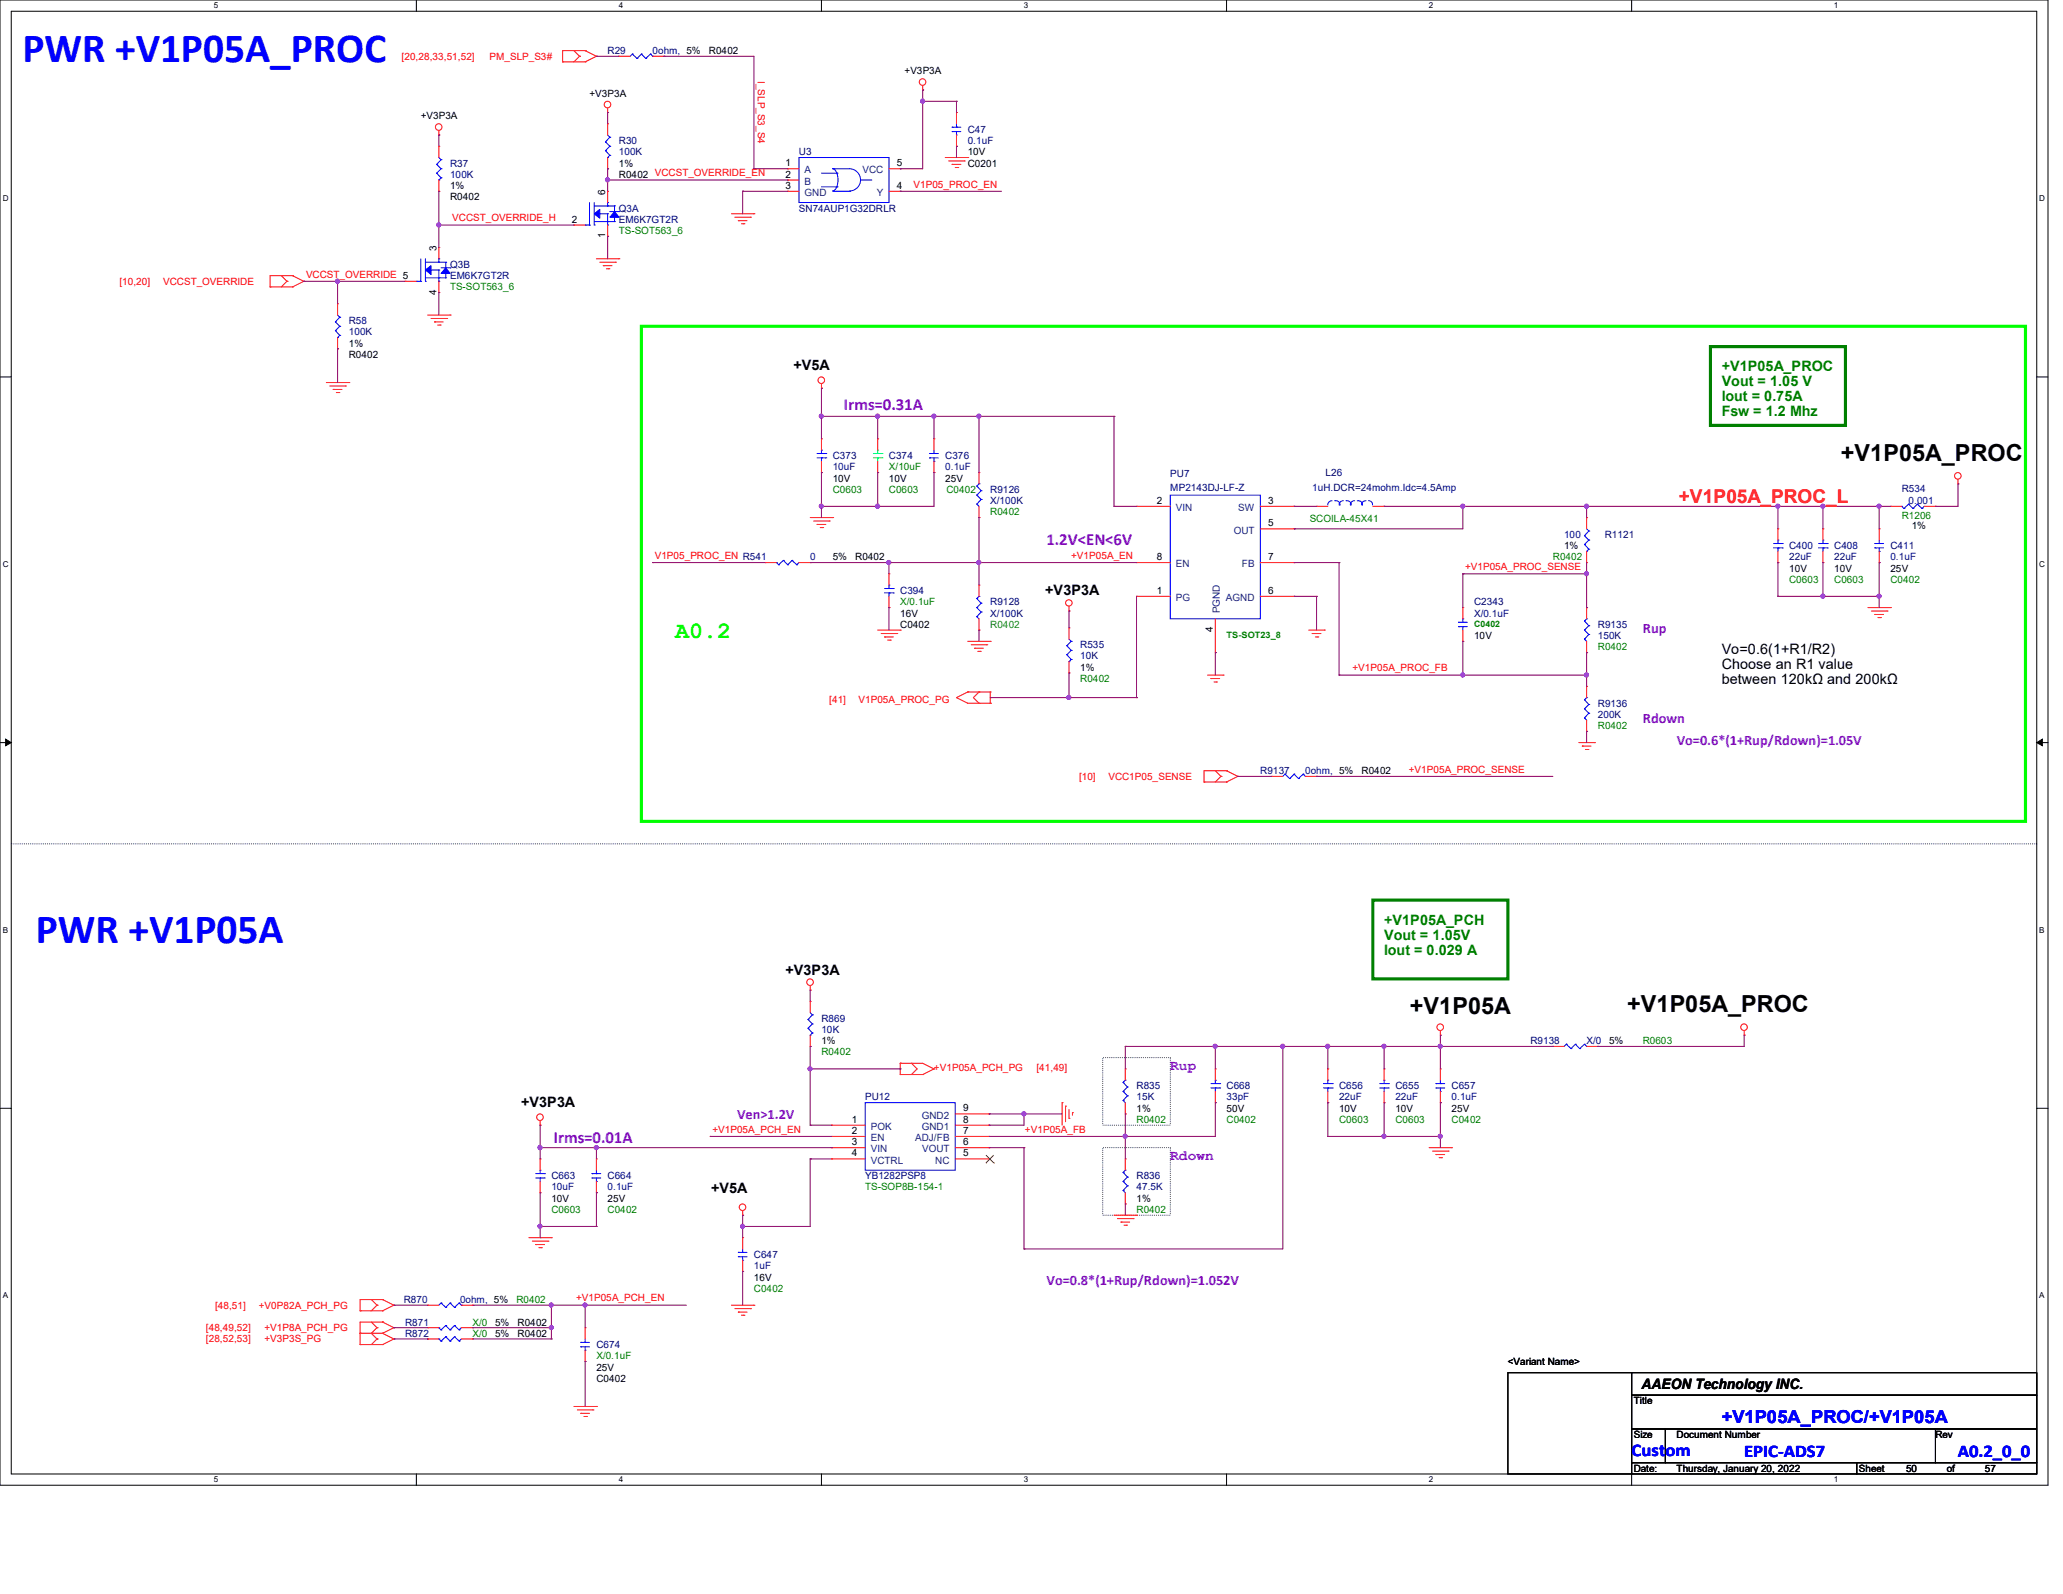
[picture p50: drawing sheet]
<svg xmlns="http://www.w3.org/2000/svg" width="279mm" height="216mm" viewBox="0 0 279 216" stroke-linecap="round" stroke-linejoin="round" font-family="sans-serif">
<defs><g id="words">
<g font-size="5.6" fill="#00f">
<text x="3" y="8.4">PWR +V1P05A_PROC</text>
<text x="4.9" y="127.8">PWR +V1P05A</text>
</g>
<g font-size="3.2">
<text x="249.3" y="62.4">+V1P05A_PROC</text>
<text x="191" y="137.4">+V1P05A</text>
<text x="220.4" y="137.1">+V1P05A_PROC</text>
</g>
<text font-size="3.2" fill="#0f0" x="91.4" y="86.4">A0.2</text>
<text font-size="2.6" fill="#f00" x="227.4" y="68.1">+V1P05A_PROC_L</text>
<g font-size="2.4" fill="#00f">
<text x="221" y="197.2">Custom</text>
<text x="233.2" y="192.7">+V1P05A_PROC/+V1P05A</text>
<text x="236.2" y="197.4">EPIC-ADS7</text>
<text x="265.2" y="197.4">A0.2_0_0</text>
</g>
<g font-size="2.3" fill="#8000ff">
<text x="114.3" y="55.5">Irms=0.31A</text>
<text x="141.7" y="73.8">1.2V&lt;EN&lt;6V</text>
<text x="75" y="154.9">Irms=0.01A</text>
</g>
<g font-size="1.9">
<text x="107.4" y="50.1">+V5A</text>
<text x="141.6" y="80.6">+V3P3A</text>
<text x="233.2" y="88.6">Vo=0.6(1+R1/R2)</text>
<text x="233.2" y="90.7">Choose an R1 value</text>
<text x="233.2" y="92.7">between 120kΩ and 200kΩ</text>
<text x="106.4" y="132.1">+V3P3A</text>
<text x="70.6" y="149.9">+V3P3A</text>
<text x="96.3" y="161.5">+V5A</text>
<text x="222.3" y="188.2">AAEON Technology INC.</text>
</g>
<g font-size="1.9" fill="#008000">
<text x="233.2" y="50.3">+V1P05A_PROC</text>
<text x="233.2" y="52.3">Vout = 1.05 V</text>
<text x="233.2" y="54.4">Iout = 0.75A</text>
<text x="233.2" y="56.4">Fsw = 1.2 Mhz</text>
<text x="187.5" y="125.3">+V1P05A_PCH</text>
<text x="187.5" y="127.3">Vout = 1.05V</text>
<text x="187.5" y="129.3">Iout = 0.029 A</text>
</g>
<g font-size="1.9" fill="#8000ff">
<text x="222.5" y="85.7">Rup</text>
<text x="222.5" y="97.9">Rdown</text>
<text x="227.1" y="100.9">Vo=0.6*(1+Rup/Rdown)=1.05V</text>
<text x="158.5" y="144.9">Rup</text>
<text x="99.8" y="151.5">Ven&gt;1.2V</text>
<text x="158.5" y="157.1">Rdown</text>
<text x="141.7" y="174.1">Vo=0.8*(1+Rup/Rdown)=1.052V</text>
</g>
<g font-size="1.4" fill="#f00">
<text x="54.4" y="8.1">[20,28,33,51,52]</text>
<text x="66.3" y="8.1">PM_SLP_S3#</text>
<text x="61.3" y="30">VCCST_OVERRIDE_H</text>
<text x="123.7" y="25.4">V1P05_PROC_EN</text>
<text x="16.2" y="38.6">[10,20]</text>
<text x="22.1" y="38.6">VCCST_OVERRIDE</text>
<text x="41.4" y="37.6">VCCST_OVERRIDE 5</text>
<text x="88.7" y="75.7">V1P05_PROC_EN R541</text>
<text x="145.1" y="75.7">+V1P05A_EN</text>
<text x="198.4" y="77.2">+V1P05A_PROC_SENSE</text>
<text x="112.3" y="95.2">[41]</text>
<text x="116.3" y="95.2">V1P05A_PROC_PG</text>
<text x="183.2" y="90.9">+V1P05A_PROC_FB</text>
<text x="146.1" y="105.6">[10]</text>
<text x="150.1" y="105.6">VCC1P05_SENSE</text>
<text x="190.8" y="104.6">+V1P05A_PROC_SENSE</text>
<text x="126.5" y="145.1">+V1P05A_PCH_PG</text>
<text x="140.4" y="145.1">[41,49]</text>
<text x="96.5" y="153.4">+V1P05A_PCH_EN</text>
<text x="138.8" y="153.4">+V1P05A_FB</text>
<text x="29.1" y="177.3">[48,51]</text>
<text x="35.1" y="177.3">+V0P82A_PCH_PG</text>
<text x="78" y="176.3">+V1P05A_PCH_EN</text>
<text x="27.9" y="180.3">[48,49,52]</text>
<text x="27.9" y="181.8">[28,52,53]</text>
<text x="35.8" y="180.3">+V1P8A_PCH_PG</text>
<text x="35.8" y="181.8">+V3P3S_PG</text>
</g>
<g font-size="1.4" fill="#000080">
<text x="82.3" y="7.3">R29</text>
<text x="88.4" y="7.3">0ohm, 5%</text>
<text x="131.1" y="18">C47</text>
<text x="61" y="22.6">R37</text>
<text x="83.8" y="19.5">R30</text>
<text x="83.8" y="21">100K</text>
<text x="108.2" y="21">U3</text>
<text x="131.1" y="19.5">0.1uF</text>
<text x="61" y="24.1">100K</text>
<text x="83.8" y="28.7">Q3A</text>
<text x="108.2" y="28.7">SN74AUP1G32DRLR</text>
<text x="83.8" y="30.2">EM6K7GT2R</text>
<text x="61" y="36.3">Q3B</text>
<text x="61" y="37.8">EM6K7GT2R</text>
<text x="47.2" y="43.9">R58</text>
<text x="47.2" y="45.4">100K</text>
<text x="112.8" y="62.2">C373</text>
<text x="112.8" y="63.7">10uF</text>
<text x="120.4" y="62.2">C374</text>
<text x="128" y="62.2">C376</text>
<text x="128" y="63.7">0.1uF</text>
<text x="158.5" y="64.6">PU7</text>
<text x="179.5" y="64.5">L26</text>
<text x="134.1" y="66.8">R9126</text>
<text x="134.1" y="68.3">X/100K</text>
<text x="158.5" y="66.5">MP2143DJ-LF-Z</text>
<text x="177.7" y="66.5">1uH.DCR=24mohm.Idc=4.5Amp</text>
<text x="257.6" y="66.6">R534</text>
<text x="258.5" y="68.3">0.001</text>
<text x="109.7" y="75.9">0</text>
<text x="211.8" y="72.9">100</text>
<text x="217.3" y="72.9">R1121</text>
<text x="242.3" y="74.4">C400</text>
<text x="242.3" y="75.9">22uF</text>
<text x="248.4" y="74.4">C408</text>
<text x="248.4" y="75.9">22uF</text>
<text x="256" y="74.4">C411</text>
<text x="256" y="75.9">0.1uF</text>
<text x="121.9" y="80.5">C394</text>
<text x="134.1" y="82">R9128</text>
<text x="134.1" y="83.5">X/100K</text>
<text x="199.6" y="82">C2343</text>
<text x="199.6" y="83.5">X/0.1uF</text>
<text x="146.3" y="87.8">R535</text>
<text x="146.3" y="89.3">10K</text>
<text x="216.4" y="85">R9135</text>
<text x="216.4" y="86.6">150K</text>
<text x="216.4" y="95.7">R9136</text>
<text x="216.4" y="97.2">200K</text>
<text x="170.7" y="104.9">R9137</text>
<text x="176.8" y="104.9">0ohm, 5%</text>
<text x="111.3" y="138.4">R869</text>
<text x="111.3" y="139.9">10K</text>
<text x="207.3" y="141.4">R9138</text>
<text x="214.9" y="141.4">X/0</text>
<text x="117.2" y="149.1">PU12</text>
<text x="153.9" y="147.5">R835</text>
<text x="153.9" y="149.1">15K</text>
<text x="166.1" y="147.5">C668</text>
<text x="166.1" y="149.1">33pF</text>
<text x="181.4" y="147.5">C656</text>
<text x="181.4" y="149.1">22uF</text>
<text x="189" y="147.5">C655</text>
<text x="189" y="149.1">22uF</text>
<text x="196.6" y="147.5">C657</text>
<text x="196.6" y="149.1">0.1uF</text>
<text x="74.7" y="159.7">C663</text>
<text x="74.7" y="161.2">10uF</text>
<text x="82.3" y="159.7">C664</text>
<text x="82.3" y="161.2">0.1uF</text>
<text x="117.2" y="159.7">YB1282PSP8</text>
<text x="153.9" y="159.7">R836</text>
<text x="153.9" y="161.2">47.5K</text>
<text x="102.1" y="170.4">C647</text>
<text x="102.1" y="171.9">1uF</text>
<text x="54.7" y="176.5">R870</text>
<text x="54.9" y="179.5">R871</text>
<text x="62.3" y="176.5">0ohm, 5%</text>
<text x="54.9" y="181.1">R872</text>
<text x="80.8" y="182.6">C674</text>
</g>
<g font-size="1.4">
<text x="96" y="7.3">R0402</text>
<text x="122.5" y="10.1">+V3P3A</text>
<text x="57" y="16.2">+V3P3A</text>
<text x="79.8" y="13.1">+V3P3A</text>
<text x="83.8" y="22.6">1%</text>
<text x="106.4" y="22.5">1</text>
<text x="121.5" y="22.5">5</text>
<text x="131.1" y="22.6">C0201</text>
<text x="131.1" y="21">10V</text>
<text x="61" y="25.6">1%</text>
<text x="61" y="27.1">R0402</text>
<text x="83.8" y="24.1">R0402 VCCST_OVERRIDE_EN</text>
<text x="106.4" y="24">2</text>
<text x="106.4" y="25.6">3</text>
<text x="121.5" y="25.6">4</text>
<text x="77.4" y="30.1">2</text>
<text x="47.2" y="46.9">1%</text>
<text x="47.2" y="48.5">R0402</text>
<text x="112.8" y="65.2">10V</text>
<text x="120.4" y="65.2">10V</text>
<text x="128" y="65.2">25V</text>
<text x="156.7" y="68.2">2</text>
<text x="171.7" y="71.3">5</text>
<text x="171.7" y="68.2">3</text>
<text x="258.9" y="71.6">1%</text>
<text x="112.8" y="75.9">5%</text>
<text x="115.8" y="75.9">R0402</text>
<text x="156.7" y="75.9">8</text>
<text x="171.7" y="75.9">7</text>
<text x="211.8" y="74.4">1%</text>
<text x="242.3" y="77.4">10V</text>
<text x="248.4" y="77.4">10V</text>
<text x="256" y="77.4">25V</text>
<text x="121.9" y="83.5">16V</text>
<text x="156.7" y="80.4">1</text>
<text x="171.7" y="80.4">6</text>
<text x="121.9" y="85">C0402</text>
<text x="199.6" y="86.6">10V</text>
<text x="146.3" y="90.8">1%</text>
<text x="184.4" y="104.9">R0402</text>
<text x="111.3" y="141.4">1%</text>
<text x="217.9" y="141.4">5%</text>
<text x="115.4" y="152.1">1</text>
<text x="115.4" y="153.6">2</text>
<text x="115.4" y="155.1">3</text>
<text x="130.4" y="150.5">9</text>
<text x="130.4" y="152.1">8</text>
<text x="130.4" y="153.6">7</text>
<text x="130.4" y="155.1">6</text>
<text x="153.9" y="150.6">1%</text>
<text x="166.1" y="150.6">50V</text>
<text x="181.4" y="150.6">10V</text>
<text x="189" y="150.6">10V</text>
<text x="196.6" y="150.6">25V</text>
<text x="115.4" y="156.6">4</text>
<text x="130.4" y="156.6">5</text>
<text x="74.7" y="162.8">10V</text>
<text x="82.3" y="162.8">25V</text>
<text x="153.9" y="162.8">1%</text>
<text x="102.1" y="173.4">16V</text>
<text x="67.1" y="179.5">5%</text>
<text x="70.1" y="179.5">R0402</text>
<text x="67.1" y="181.1">5%</text>
<text x="70.1" y="181.1">R0402</text>
<text x="80.8" y="185.6">25V</text>
<text x="204.2" y="184.9">&lt;Variant Name&gt;</text>
<text x="80.8" y="187.2">C0402</text>
<text x="221.3" y="190.2">Title</text>
<text x="221.3" y="194.8">Size</text>
<text x="227.1" y="194.8">Document Number</text>
<text x="262.1" y="194.8">Rev</text>
<text x="221.3" y="199.3">Date:</text>
<text x="227.1" y="199.3">Thursday, January 20, 2022</text>
<text x="251.8" y="199.3">Sheet</text>
<text x="258.1" y="199.3">50</text>
<text x="263.7" y="199.3">of</text>
<text x="268.8" y="199.3">57</text>
</g>
<g font-size="1.4" fill="#004080">
<text x="109" y="23.5">A</text>
<text x="116.8" y="23.5">VCC</text>
<text x="109" y="25">B</text>
<text x="109" y="26.5">GND</text>
<text x="118.7" y="26.5">Y</text>
<text x="159.3" y="69.2">VIN</text>
<text x="167.7" y="69.2">SW</text>
<text x="159.3" y="76.8">EN</text>
<text x="167.1" y="72.3">OUT</text>
<text x="168.2" y="76.8">FB</text>
<text x="159.3" y="81.4">PG</text>
<text x="166" y="81.4">AGND</text>
<text x="117.9" y="153">POK</text>
<text x="117.9" y="154.6">EN</text>
<text x="124" y="154.6">ADJ/FB</text>
<text x="124.8" y="151.5">GND2</text>
<text x="124.8" y="153">GND1</text>
<text x="117.9" y="156.1">VIN</text>
<text x="117.9" y="157.6">VCTRL</text>
<text x="124.9" y="156.1">VOUT</text>
<text x="126.7" y="157.6">NC</text>
</g>
<g font-size="1.4" fill="#008000">
<text x="83.8" y="31.7">TS-SOT563_6</text>
<text x="61" y="39.3">TS-SOT563_6</text>
<text x="120.4" y="63.7">X/10uF</text>
<text x="112.8" y="66.8">C0603</text>
<text x="120.4" y="66.8">C0603</text>
<text x="128.2" y="66.8">C0402</text>
<text x="134.1" y="69.8">R0402</text>
<text x="177.4" y="70.7">SCOILA-45X41</text>
<text x="257.6" y="70.3">R1206</text>
<text x="210.3" y="75.9">R0402</text>
<text x="121.9" y="82">X/0.1uF</text>
<text x="242.3" y="79">C0603</text>
<text x="248.4" y="79">C0603</text>
<text x="256" y="79">C0402</text>
<text x="216.4" y="88.1">R0402</text>
<text x="146.3" y="92.4">R0402</text>
<text x="216.4" y="98.8">R0402</text>
<text x="111.3" y="143">R0402</text>
<text x="222.5" y="141.4">R0603</text>
<text x="153.9" y="152.1">R0402</text>
<text x="166.1" y="152.1">C0402</text>
<text x="181.4" y="152.1">C0603</text>
<text x="189" y="152.1">C0603</text>
<text x="196.6" y="152.1">C0402</text>
<text x="117.2" y="161.2">TS-SOP8B-154-1</text>
<text x="74.7" y="164.3">C0603</text>
<text x="82.3" y="164.3">C0402</text>
<text x="153.9" y="164.3">R0402</text>
<text x="64" y="179.5">X/0</text>
<text x="69.9" y="176.5">R0402</text>
<text x="102.1" y="175">C0402</text>
<text x="64" y="181.1">X/0</text>
<text x="80.8" y="184.1">X/0.1uF</text>
</g>
<text font-size="1.4" fill="#008040" x="134.1" y="85">R0402</text>
<text font-size="1.3" fill="#f00" x="102.6" y="11" transform="rotate(90 102.6 11)">I_SLP_S3_S4</text>
<g font-size="1.3">
<text x="82" y="26.4" transform="rotate(-90 82 26.4)">6</text>
<text x="59.1" y="34" transform="rotate(-90 59.1 34)">3</text>
<text x="82" y="32.3" transform="rotate(-90 82 32.3)">1</text>
<text x="59.1" y="39.9" transform="rotate(-90 59.1 39.9)">4</text>
<text x="164.3" y="85.6" transform="rotate(-90 164.3 85.6)">4</text>
</g>
<text font-size="1.3" fill="#004080" x="165.2" y="83.1" transform="rotate(-90 165.2 83.1)">PGND</text>
<g font-size="1.2" fill="#008000">
<text x="166.1" y="86.4">TS-SOT23_8</text>
<text x="199.7" y="84.9">C0402</text>
</g>
<g font-size="1.1">
<text x="29" y="1.1">5</text>
<text x="83.8" y="1.1">4</text>
<text x="138.7" y="1.1">3</text>
<text x="193.5" y="1.1">2</text>
<text x="248.4" y="1.1">1</text>
<text x=".4" y="27.3">D</text>
<text x="276.2" y="27.3">D</text>
<text x=".4" y="76.8">C</text>
<text x="276.2" y="76.8">C</text>
<text x=".4" y="126.3">B</text>
<text x="276.2" y="126.3">B</text>
<text x=".4" y="175.9">A</text>
<text x="276.2" y="175.9">A</text>
<text x="29" y="200.8">5</text>
<text x="83.8" y="200.8">4</text>
<text x="138.7" y="200.8">3</text>
<text x="193.5" y="200.8">2</text>
<text x="248.4" y="200.8">1</text>
</g>
</g></defs>
<path d="M0 0h277.4v201.2h-277.4zM1.5 1.5h274.3v198.1h-274.3z" fill="none" stroke="#000" stroke-width=".14"/>
<g fill="#fff">
<path d="M29 .2h.5v1.2h-.5z"/>
<path d="M29 199.8h.5v1.2h-.5z"/>
</g>
<path d="M56.4 0v1.5M56.4 199.6v1.6" fill="none" stroke="#000" stroke-width=".14"/>
<g fill="#fff">
<path d="M83.8 .2h.6v1.2h-.6z"/>
<path d="M83.8 199.8h.6v1.2h-.6z"/>
</g>
<path d="M111.3 0v1.5M111.3 199.6v1.6" fill="none" stroke="#000" stroke-width=".14"/>
<g fill="#fff">
<path d="M138.7 .2h.6v1.2h-.6z"/>
<path d="M138.7 199.8h.6v1.2h-.6z"/>
</g>
<path d="M166.1 0v1.5M166.1 199.6v1.6" fill="none" stroke="#000" stroke-width=".14"/>
<g fill="#fff">
<path d="M193.5 .2h.6v1.2h-.6z"/>
<path d="M193.5 199.8h.6v1.2h-.6z"/>
</g>
<path d="M221 0v1.5M221 199.6v1.6" fill="none" stroke="#000" stroke-width=".14"/>
<g fill="#fff">
<path d="M248.4 .2h.6v1.2h-.6z"/>
<path d="M248.4 199.8h.6v1.2h-.6z"/>
<path d="M.4 26.3h.7v1.2h-.7z"/>
<path d="M276.2 26.3h.8v1.2h-.8z"/>
<path d="M.4 75.8h.7v1.2h-.7z"/>
<path d="M276.2 75.8h.8v1.2h-.8z"/>
</g>
<path d="M0 51.1h1.5M275.8 51.1h1.6" fill="none" stroke="#000" stroke-width=".14"/>
<g fill="#fff">
<path d="M.4 125.3h.7v1.2h-.7z"/>
<path d="M276.2 125.3h.7v1.2h-.7z"/>
</g>
<path d="M0 100.6h1.5M275.8 100.6h1.6" fill="none" stroke="#000" stroke-width=".14"/>
<path d="M.8 100.1l.7 .5-.7 .4zM275.8 100.6l.8-.5v.9z" fill="#000" stroke="#000" stroke-width=".14"/>
<g fill="#fff">
<path d="M.4 174.9h.7v1.2h-.7z"/>
<path d="M276.2 174.9h.7v1.2h-.7z"/>
</g>
<path d="M0 150.1h1.5M275.8 150.1h1.6M204.2 185.9h16.8v13.7h-16.8zM221 185.9h54.8v3.1h-54.8zM221 189h54.8v4.5h-54.8zM221 193.5h4.6v4.6h-4.6zM221 198.1h30.5v1.5h-30.5zM225.6 193.5h36.5v4.6h-36.5zM251.5 198.1h24.3v1.5h-24.3zM262.1 193.5h13.7v4.6h-13.7z" fill="none" stroke="#000" stroke-width=".14"/>
<path d="M231.6 46.9h18.3v10.7h-18.3zM185.9 121.9h18.3v10.7h-18.3z" fill="none" stroke="#008000" stroke-width=".42"/>
<path d="M1.5 114.3h274.3M275.8 114.3h.1M149.4 143.3h9.1v9.1h-9.1zM149.4 155.4h9.1v9.2h-9.1z" fill="none" stroke="#000" stroke-width=".14" stroke-dasharray="0 .3"/>
<path d="M86.9 44.2h187.4v67.1h-187.4z" fill="none" stroke="#0f0" stroke-width=".42"/>
<g fill="none" stroke="#f00" stroke-width=".14">
<path d="M59.4 18.3h.1M59.4 19.8h.1M59.4 17.7v.6M59.4 19.8v1.5M76.2 8.4h.1M76.2 8.4h3M77.7 6.9l.8 .7M78.5 7.6h.1M78.5 7.6l-.8 .8M79.2 6.9h.1M79.2 8.4h.1M79.2 6.9h-3v1.5"/>
<path d="M79.2 6.9l1.6 .7M80.8 7.6h.1M80.8 7.6l-1.6 .8M82.3 15.2h.1M82.3 16.8h.1M82.3 14.6v.6M82.3 16.8v1.5M83.8 7.6h.1M83.8 7.6h1.5M88.4 7.6h1.5M89.9 7.6h.1M125 12.2h.1"/>
<path d="M125 11.6v.6M129.5 15.2h.1M129.5 19.8h.1M129.5 15.2v1.6M129.5 18.3v1.5M36.6 38.9h.1M36.6 38.9h3M38.1 37.3l.8 .8M38.9 38.1h.1M38.9 38.1l-.8 .8M39.6 37.3h.1M39.6 38.9h.1"/>
<path d="M39.6 37.3h-3v1.6M39.6 37.3l1.5 .8M41.1 38.1h.1M41.1 38.1l-1.5 .8M54.9 38.1h.1M54.9 38.1h1.5M59.4 39.6h.1M59.4 33.5h.1M59.4 25.9h.1M59.4 24.4v1.5M59.4 33.5v1.6M59.4 38.1v1.5"/>
<path d="M77.7 30.5h.1M77.7 30.5h1.5M80.8 35.1h3M81.2 35.5h2.2M81.7 36h.1M81.7 36h1.2M82.1 36.4h.4M82.3 32h.1M82.3 25.9h.1M82.3 22.9h.1M82.3 21.3v1.6M82.3 25.9v1.5"/>
<path d="M82.3 30.5v1.5M82.5 36.4h.1M83.4 35.5h.1M83.8 35.1h.1M99.1 29h3M99.5 29.4h2.1M100 29.9h.1M100 29.9h1.2M100.4 30.3h.4M100.8 30.3h.1M101.6 29.4h.1M102.1 29h.1"/>
<path d="M106.7 22.9h.1M106.7 24.4h.1M106.7 25.9h.1M106.7 22.9h1.5M106.7 24.4h1.5M106.7 25.9h1.5M120.4 22.9h1.5M120.4 25.9h1.5M121.9 22.9h.1M121.9 25.9h.1M128 21.3h3.1M128.5 21.8h2.1"/>
<path d="M128.9 22.3h.1M128.9 22.3h1.2M129.4 22.7h.3M129.7 22.7h.1M130.6 21.8h.1M131.1 21.3h.1M44.2 51.8h3M44.7 52.3h2.1M45.1 52.7h.1M45.1 52.7h1.2M45.6 53.2h.3M45.7 41.1h.1"/>
<path d="M45.7 47.2h.1M45.7 41.1v1.6M45.7 45.7v1.5M45.9 53.2h.1M46.8 52.3h.1M47.2 51.8h.1M57.9 42.7h3.1M58.4 43.1h2.1M58.8 43.6h.1M58.8 43.6h1.2M59.3 44h.3M59.6 44h.1"/>
<path d="M60.5 43.1h.1M61 42.7h.1M111.3 52.6h.1M111.3 59.4h.1M111.3 52v.6M111.3 59.4v1.6M118.9 59.4h.1M118.9 59.4v1.6M126.5 59.4h.1M126.5 59.4v1.6M103.6 76.2h.1M103.6 76.2h1.6"/>
<path d="M108.2 76.2h1.5M109.7 76.2h.1M109.7 70.1h3.1M110.2 70.6h2.1M110.7 71h.1M110.7 71h1.1M111.1 71.5h.3M111.3 64h.1M111.3 62.5v1.5M111.4 71.5h.1M112.3 70.6h.1M112.8 70.1h.1"/>
<path d="M118.9 64h.1M118.9 62.5v1.5M120.4 77.7h.1M120.4 77.7v1.5M126.5 64h.1M126.5 62.5v1.5M132.6 79.2h.1M132.6 70.1h.1M132.6 64h.1M132.6 64v1.5M132.6 68.6v1.5M132.6 79.2v1.6"/>
<path d="M153.9 68.6h.1M153.9 76.2h.1M153.9 68.6h4.6M153.9 76.2h4.6M170.7 68.6h4.6M170.7 76.2h4.6M170.7 71.6h4.6M175.3 76.2h.1M175.3 71.6h.1M175.3 68.6h.1M178.3 68.6h.1M178.3 68.6h1.5"/>
<path d="M185.9 68.6h1.6M187.5 68.6h.1M214.9 70.1h.1M214.9 76.2h.1M214.9 70.1v1.5M214.9 74.7v1.5M240.8 76.2h.1M240.8 71.6h.1M240.8 71.6v1.6M240.8 74.7v1.5M246.9 76.2h.1M246.9 71.6h.1"/>
<path d="M246.9 71.6v1.6M246.9 74.7v1.5M254.5 71.6h.1M254.5 76.2h.1M254.5 71.6v1.6M254.5 74.7v1.5M256 68.6h.1M256 68.6h1.6M260.6 68.6h1.5M262.1 68.6h.1M265.2 65.5h.1M265.2 64.9v.6"/>
<path d="M118.9 85.3h3M119.3 85.8h2.2M119.8 86.3h.1M119.8 86.3h1.2M120.2 86.7h.4M120.4 82.3h.1M120.4 80.8v1.5M120.6 86.7h.1M121.5 85.8h.1M121.9 85.3h.1M129.5 94.5h.1M129.5 94.5l1.6 .7h3"/>
<path d="M131.1 93.7h.1M131.1 86.9h3M131.1 93.7l-1.6 .8M131.1 93.7h3M131.5 87.3h2.1M132 87.8h.1M132 87.8h1.2M132.4 88.2h.4M132.6 95.2h.1M132.6 93.7h.1M132.6 85.3h.1M132.6 93.7l-.8 .8 .8 .7"/>
<path d="M132.6 83.8v1.5M132.8 88.2h.1M133.6 87.3h.1M134.1 86.9h.1M134.1 95.2h.1M134.1 93.7h.1M134.1 93.7v1.5M144.8 82.8h.1M144.8 85h.1M144.8 91.1h.1M144.8 82.1v.7M144.8 85v1.6"/>
<path d="M144.8 89.6v1.5M153.9 80.8h.1M153.9 80.8h4.6M163.5 91.4h2.2M164 91.9h.1M164 91.9h1.2M164.4 92.4h.4M164.6 88.4h.1M164.6 83.8v4.6M164.8 92.4h.1M165.7 91.4h.1M170.7 80.8h4.6"/>
<path d="M175.3 80.8h.1M177.2 85.3h2.2M177.7 85.8h.1M177.7 85.8h1.2M178.1 86.3h.4M178.5 86.3h.1M179.4 85.3h.1M198.1 86.9h.1M198.1 82.3h.1M198.1 82.3v1.5M198.1 85.3v1.6M214.9 99.1h.1"/>
<path d="M214.9 93h.1M214.9 88.4h.1M214.9 82.3h.1M214.9 82.3v1.5M214.9 86.9v1.5M214.9 93v1.5M214.9 97.5v1.6M253 82.3h3M253.4 82.8h2.2M253.9 83.2h.1M253.9 83.2h1.2M254.3 83.7h.4"/>
<path d="M254.7 83.7h.1M255.6 82.8h.1M256 82.3h.1M163.1 105.9h.1M163.1 105.9h3M164.6 104.4l.8 .8M165.4 105.2h.1M165.4 105.2l-.8 .7M166.1 104.4h.1M166.1 105.9h.1M166.1 104.4h-3v1.5M166.1 104.4l1.5 .8"/>
<path d="M167.6 105.2h.1M167.6 105.2l-1.5 .7M172.2 105.2h.1M172.2 105.2h1.5M176.8 105.2h1.5M178.3 105.2h.1M213.8 100.6h2.1M214.3 101h.1M214.3 101h1.2M214.7 101.5h.4M215.1 101.5h.1M215.9 100.6h.1"/>
<path d="M109.7 134.1h.1M109.7 135.6h.1M109.7 133.5v.6M109.7 135.6v1.6M195.1 139.6v.6M236.2 139.6v.6M73.2 152.4h.1M73.2 157h.1M73.2 151.8v.6M73.2 157v1.5M80.8 157h.1M80.8 157v1.5"/>
<path d="M109.7 141.7h.1M109.7 140.2v1.5M112.6 152.4h.1M112.6 153.9h.1M112.6 155.4h.1M112.6 157h.1M112.6 155.4h4.6M112.6 152.4h4.6M112.6 153.9h4.6M112.6 157h4.6M121.9 144h.1M121.9 145.5h.1"/>
<path d="M121.9 144h3.1l1.5 .8M121.9 145.5h3.1M121.9 144v1.5M123.4 144h.1M123.4 145.5h.1M123.4 144l.8 .8-.8 .7M125 145.5h.1M126.5 144.8h.1M126.5 144.8l-1.5 .7M129.4 155.4h4.5M129.4 152.4h4.5M129.4 153.9h4.5"/>
<path d="M129.4 157h4.5M129.4 150.9h4.5M133.9 150.9h.1M133.9 152.4h.1M133.9 153.9h.1M133.9 155.4h.1M133.9 157h.1M143.8 149.4h.1M143.8 149.4v3M144.3 149.8h.1M144.3 149.8v2.1M144.8 151.5h.1"/>
<path d="M144.8 150.3v1.2M145.2 150.7h.1M145.2 150.7v.3M152.4 157h.1M152.4 150.9h.1M152.4 144.8h.1M152.4 144.8v1.5M152.4 149.4v1.5M152.4 157v1.5M164.6 149.4h.1M164.6 144.8h.1M164.6 144.8v1.5"/>
<path d="M164.6 147.8v1.6M179.8 149.4h.1M179.8 144.8h.1M179.8 144.8v1.5M179.8 147.8v1.6M187.5 149.4h.1M187.5 144.8h.1M187.5 144.8v1.5M187.5 147.8v1.6M193.5 155.4h3.1M194 155.9h2.1M194.5 156.4h.1"/>
<path d="M194.5 156.4h1.2M194.9 156.8h.3M195.1 140.2h.1M195.1 144.8h.1M195.1 149.4h.1M195.1 144.8v1.5M195.1 147.8v1.6M195.2 156.8h.1M196.1 155.9h.1M196.6 155.4h.1M210.3 141.7h.1M210.3 141.7h1.5"/>
<path d="M214.9 141.7h1.5M216.4 141.7h.1M236.2 140.2h.1M48.8 177.5h.1M48.8 177.5h3M50.3 179.1l.8 .7M50.3 176l.8 .8M51.1 179.8h.1M51.1 176.8h.1M51.1 179.8l-.8 .8 .8 .8M51.1 176.8l-.8 .7M51.8 179.1h.1"/>
<path d="M51.8 176h.1M51.8 177.5h.1M51.8 179.1h-3v3M51.8 179.1l1.5 .7M51.8 176h-3v1.5M51.8 176l1.5 .8M53.3 179.8h.1M53.3 176.8h.1M53.3 179.8l-1.5 .8M53.3 176.8l-1.5 .7M57.9 179.8h.1M57.9 176.8h.1"/>
<path d="M57.9 176.8h1.5M57.9 179.8h1.5M62.5 176.8h1.5M62.5 179.8h1.5M64 179.8h.1M64 176.8h.1M71.6 167.6h3.1M72.1 168.1h2.1M72.6 168.6h.1M72.6 168.6h1.1M73 169h.3M73.2 161.5h.1"/>
<path d="M73.2 160v1.5M73.3 169h.1M74.2 168.1h.1M74.7 167.6h.1M79.2 179.8h.1M79.2 179.8v1.6M80.8 161.5h.1M80.8 160v1.5M99.1 176.8h3M99.5 177.2h2.1M100 177.7h.1M100 177.7h1.2"/>
<path d="M100.4 178.1h.4M100.6 164.6h.1M100.6 167.6h.1M100.6 172.2h.1M100.6 164v.6M100.6 167.6v1.6M100.6 170.7v1.5M100.8 178.1h.1M101.6 177.2h.1M102.1 176.8h.1M150.9 164.6h3M151.3 165.1h2.2"/>
<path d="M151.8 165.5h.1M151.8 165.5h1.2M152.2 165.9h.4M152.4 163.1h.1M152.4 161.5v1.6M152.6 165.9h.1M153.5 165.1h.1M153.9 164.6h.1M48.8 180.6h.1M48.8 182.1h.1M48.8 180.6h3M48.8 182.1h3"/>
<path d="M51.1 181.4h.1M51.1 181.4l-.8 .7M51.8 180.6h.1M51.8 182.1h.1M51.8 180.6l1.5 .8M53.3 181.4h.1M53.3 181.4l-1.5 .7M57.9 181.4h.1M57.9 181.4h1.5M62.5 181.4h1.5M64 181.4h.1M77.7 190.5h3.1"/>
<path d="M78.2 191h2.1M78.7 191.4h.1M78.7 191.4h1.1M79.1 191.9h.3M79.2 184.4h.1M79.2 182.9v1.5M79.4 191.9h.1M80.3 191h.1M80.8 190.5h.1"/>
<circle cx="59.4" cy="17.2" r=".44"/>
<circle cx="82.3" cy="14.2" r=".44"/>
<circle cx="124.9" cy="11.1" r=".44"/>
<circle cx="111.2" cy="51.5" r=".44"/>
<circle cx="265.2" cy="64.5" r=".44"/>
<circle cx="144.8" cy="81.7" r=".43"/>
<circle cx="109.7" cy="133" r=".44"/>
<circle cx="195.1" cy="139.1" r=".44"/>
<circle cx="236.2" cy="139.1" r=".44"/>
<circle cx="73.1" cy="151.3" r=".44"/>
<circle cx="100.6" cy="163.5" r=".44"/>
</g>
<g fill="none" stroke="#00f" stroke-width=".14">
<path d="M82 19.2h.1M82 19.2l.6 .6M82.3 18.3l.3 .3M82.6 18.6h.1M82.6 19.8h.1M82.6 18.6l-.6 .6M82.6 19.8l-.6 .6M85.6 7.3h.1M85.6 7.3l-.3 .3M85.6 7.3l.7 .6M86.3 7.9h.1M86.9 7.3h.1"/>
<path d="M86.9 7.3l-.6 .6M86.9 7.3l.6 .6M87.5 7.9h.1M88.1 7.3h.1M88.1 7.3l-.6 .6M88.1 7.3l.3 .3M88.4 7.6h.1M128.9 17.8h.1M128.9 17.2h.1M128.9 17.8h1.2M128.9 17.2h1.2M129.5 18.3h.1"/>
<path d="M129.5 17.2h.1M129.5 16.8v.4M129.5 17.8v.5M56.4 38.1h.1M56.4 38.1h.6M57 38.1h.1M57 35.1v3M57.6 38.1h.1M57.6 35.1v3M57.6 35.5h2.8M57.6 37.6h2.8M58.4 36.6h1"/>
<path d="M59.1 22.3h.1M59.1 23.5h.1M59.1 23.5l.6 .6M59.1 22.3l.6 .6M59.4 35.5h.1M59.4 37.6h.1M59.4 36.6h.1M59.4 38.1h.1M59.4 35.1h.1M59.4 24.4h.1M59.4 35.1v.4M59.4 36.6v1.5"/>
<path d="M59.4 21.3l.3 .3M59.7 24.1h.1M59.7 21.6h.1M59.7 22.9h.1M59.7 36.3h1.3M59.7 24.1l-.3 .3M59.7 21.6l-.6 .7M59.7 22.9l-.6 .6M60.4 37.6h.1M60.4 37h.1M60.4 35.5h.1M60.4 36.3h.1"/>
<path d="M60.4 35.5v.8M60.4 37v.6M61 36.3h.1M79.2 30.5h.1M79.2 30.5h.6M79.8 30.5h.1M79.8 27.4v3.1M80.5 30.5h.1M80.5 27.4v3.1M80.5 27.9h2.7M80.5 30h2.7M81.2 29h1.1"/>
<path d="M82 20.4h.1M82 20.4l.6 .6M82.3 27.9h.1M82.3 30h.1M82.3 29h.1M82.3 30.5h.1M82.3 27.4h.1M82.3 21.3h.1M82.3 27.4v.5M82.3 29v1.5M82.6 21h.1M82.6 28.7h1.2"/>
<path d="M82.6 21l-.3 .3M83.2 30h.1M83.2 29.4h.1M83.2 27.9h.1M83.2 28.7h.1M83.2 27.9v.8M83.2 29.4v.6M83.8 28.7h.1M108.2 21.3h12.2v6.1h-12.2zM111.3 23.5h2.1M111.3 25.3h2.1M112.8 22.9h.1"/>
<path d="M112.8 22.9h2.3a1.5 1.5 0 0 1 1.4 1.5 1.5 1.5 0 0 1-1.4 1.5M112.8 22.9a1.68 1.68 0 0 1 .7 1.9 1.08 1.08 0 0 1-.7 1.1M112.8 25.9h2.3M113.4 23.5h.1M113.4 25.3h.1M115.1 25.9h.1M116.6 24.4h1.3M117.9 24.4h.1M45.4 43.6h.1M45.4 44.8h.1M45.4 44.8l.6 .6M45.4 43.6l.6 .6"/>
<path d="M45.7 45.7h.1M45.7 42.7l.3 .3M46 45.4h.1M46 43h.1M46 44.2h.1M46 45.4l-.3 .3M46 43l-.6 .6M46 44.2l-.6 .6M105.2 76.2h.1M105.2 76.2l.3 .3M105.5 76.5h.1M106.1 75.9h.1"/>
<path d="M106.1 75.9l-.6 .6M106.1 75.9l.6 .6M106.7 76.5h.1M107.3 75.9h.1M107.3 75.9l.6 .6M107.3 75.9l-.6 .6M107.9 76.5h.1M108.2 76.2l-.3 .3M110.7 61.4h1.1M110.7 62h1.1M111.3 61h.1M111.3 62h.1"/>
<path d="M111.3 61v.4M111.3 62v.5M111.8 61.4h.1M111.8 62h.1M119.8 79.7h1.2M120.4 79.2h.1M120.4 79.2v.5M121 79.7h.1M125.9 62h.1M125.9 61.4h.1M125.9 61.4h1.2M125.9 62h1.2"/>
<path d="M126.5 62.5h.1M126.5 61.4h.1M126.5 61v.4M126.5 62v.5M132.3 65.8h.1M132.3 68.3h.1M132.3 67.1h.1M132.3 65.8l.6 .7M132.3 68.3l.3 .3M132.3 67.1l.6 .5M132.6 65.5h.1M132.6 65.5l-.3 .3"/>
<path d="M132.9 67.6h.1M132.9 66.5h.1M132.9 67.6l-.6 .7M132.9 66.5l-.6 .6M158.5 67.1h12.2v16.7h-12.2zM180.4 67.8a.53 .53 0 0 0-.6 .6M180.8 67.8a.54 .54 0 0 1 .7 .6M181.9 67.8a.53 .53 0 0 0-.5 .6M182.3 67.8h.1a.54 .54 0 0 1 .6 .6M183.5 67.8a.53 .53 0 0 0-.6 .6M183.8 67.8h.1a.54 .54 0 0 1 .6 .6M185 67.8a.53 .53 0 0 0-.6 .6"/>
<path d="M185.3 67.8h.1a.51 .51 0 0 1 .5 .6M214.6 72.6h.1M214.6 73.7h.1M214.6 73.7l.6 .7M214.6 72.6l.6 .6M214.9 74.7h.1M214.9 71.6l.3 .3M215.2 74.4h.1M215.2 71.9h.1M215.2 73.2h.1M215.2 74.4l-.3 .3M215.2 71.9l-.6 .7"/>
<path d="M215.2 73.2l-.6 .5M240.2 73.6h1.2M240.2 74.2h1.2M240.8 73.2h.1M240.8 74.2h.1M240.8 73.2v.4M240.8 74.2v.5M241.4 73.6h.1M241.4 74.2h.1M246.3 73.6h1.2M246.3 74.2h1.2M246.9 73.2h.1"/>
<path d="M246.9 74.2h.1M246.9 73.2v.4M246.9 74.2v.5M247.5 73.6h.1M247.5 74.2h.1M253.9 74.2h.1M253.9 73.6h.1M253.9 73.6h1.2M253.9 74.2h1.2M254.5 74.7h.1M254.5 73.6h.1M254.5 73.2v.4"/>
<path d="M254.5 74.2v.5M257.6 68.6h.1M257.6 68.6l.3 .3M257.9 68.9h.1M258.5 68.3h.1M258.5 68.3l-.6 .6M258.5 68.3l.6 .6M259.1 68.9h.1M259.7 68.3h.1M259.7 68.3l.6 .6M259.7 68.3l-.6 .6M260.3 68.9h.1"/>
<path d="M260.6 68.6l-.3 .3M119.8 80.3h1.2M120.4 80.3h.1M120.4 80.3v.5M121 80.3h.1M132.3 81.1h.1M132.3 83.5h.1M132.3 82.3h.1M132.3 81.1l.6 .6M132.3 83.5l.3 .3M132.3 82.3l.6 .6M132.6 80.8h.1"/>
<path d="M132.6 80.8l-.3 .3M132.9 82.9h.1M132.9 81.7h.1M132.9 82.9l-.6 .6M132.9 81.7l-.6 .6M144.5 87.5h.1M144.5 88.7h.1M144.5 88.7l.6 .6M144.5 87.5l.6 .6M144.8 89.6h.1M144.8 86.6l.3 .3M145.1 89.3h.1"/>
<path d="M145.1 86.9h.1M145.1 88.1h.1M145.1 89.3l-.3 .3M145.1 86.9l-.6 .6M145.1 88.1l-.6 .6M197.5 84.3h.1M197.5 84.9h.1M197.5 84.3h1.2M197.5 84.9h1.2M198.1 83.8h.1M198.1 84.9h.1M198.1 83.8v.5"/>
<path d="M198.1 84.9v.4M214.6 94.8h.1M214.6 97.2h.1M214.6 96h.1M214.6 84.1h.1M214.6 86.6h.1M214.6 85.3h.1M214.6 94.8l.6 .6M214.6 97.2l.3 .3M214.6 96l.6 .6M214.6 84.1l.6 .7M214.6 86.6l.3 .3"/>
<path d="M214.6 85.3l.6 .6M214.9 94.5h.1M214.9 83.8h.1M214.9 94.5l-.3 .3M214.9 83.8l-.3 .3M215.2 96.6h.1M215.2 95.4h.1M215.2 85.9h.1M215.2 84.8h.1M215.2 96.6l-.6 .6M215.2 95.4l-.6 .6M215.2 84.8l-.6 .5"/>
<path d="M215.2 85.9l-.6 .7M174 104.9h.1M174 104.9l-.3 .3M174 104.9l.7 .6M174.7 105.5h.1M175.3 104.9h.1M175.3 104.9l-.6 .6M175.3 104.9l.6 .6M175.9 105.5h.1M176.5 104.9h.1M176.5 104.9l-.6 .6M176.5 104.9l.3 .3"/>
<path d="M176.8 105.2h.1M109.4 138.1h.1M109.4 139.3h.1M109.4 139.3l.6 .6M109.4 138.1l.6 .6M109.7 137.2l.3 .3M110 139.9h.1M110 137.5h.1M110 138.7h.1M110 139.9l-.3 .3M110 137.5l-.6 .6M110 138.7l-.6 .6"/>
<path d="M72.6 159h1.1M72.6 159.6h1.1M73.2 158.5h.1M73.2 159.6h.1M73.2 158.5v.5M73.2 159.6v.4M73.7 159h.1M73.7 159.6h.1M80.2 159.6h.1M80.2 159h.1M80.2 159h1.2M80.2 159.6h1.2"/>
<path d="M80.8 159h.1M80.8 158.5v.5M80.8 159.6v.4M109.7 140.2h.1M117.2 149.4h12.2v9.1h-12.2zM152.1 158.8h.1M152.1 146.6h.1M152.1 149.1h.1M152.1 147.8h.1M152.1 158.8l.6 .6M152.1 146.6l.6 .6M152.1 149.1l.3 .3"/>
<path d="M152.1 147.8l.6 .6M152.4 158.5h.1M152.4 146.3h.1M152.4 158.5l-.3 .3M152.4 146.3l-.3 .3M152.7 159.4h.1M152.7 148.4h.1M152.7 147.2h.1M152.7 159.4l-.6 .6M152.7 148.4l-.6 .7M152.7 147.2l-.6 .6M164 146.8h1.2"/>
<path d="M164 147.4h1.2M164.6 146.3h.1M164.6 147.4h.1M164.6 146.3v.5M164.6 147.4v.4M165.2 146.8h.1M165.2 147.4h.1M179.2 146.8h1.2M179.2 147.4h1.2M179.8 146.3h.1M179.8 147.4h.1M179.8 146.3v.5"/>
<path d="M179.8 147.4v.4M180.4 146.8h.1M180.4 147.4h.1M186.9 146.8h1.1M186.9 147.4h1.1M187.5 146.3h.1M187.5 147.4h.1M187.5 146.3v.5M187.5 147.4v.4M188 146.8h.1M188 147.4h.1M194.5 147.4h.1"/>
<path d="M194.5 146.8h.1M194.5 146.8h1.2M194.5 147.4h1.2M195.1 147.8h.1M195.1 146.8h.1M195.1 146.3v.5M195.1 147.4v.4M212.1 141.4h.1M212.1 141.4l-.3 .3M212.1 141.4l.7 .6M212.8 142h.1M213.4 141.4h.1"/>
<path d="M213.4 141.4l-.6 .6M213.4 141.4l.6 .6M214 142h.1M214.6 141.4h.1M214.6 141.4l-.6 .6M214.6 141.4l.3 .3M214.9 141.7h.1M59.4 179.8h.1M59.4 179.8l.3 .3M59.7 176.5h.1M59.7 176.5l-.3 .3M59.7 176.5l.7 .6"/>
<path d="M60.4 179.5h.1M60.4 177.1h.1M60.4 179.5l-.7 .6M60.4 179.5l.6 .6M61 176.5h.1M61 176.5l-.6 .6M61 176.5l.6 .6M61.6 179.5h.1M61.6 177.1h.1M61.6 179.5l.6 .6M61.6 179.5l-.6 .6M62.2 176.5h.1"/>
<path d="M62.2 176.5l-.6 .6M62.2 176.5l.3 .3M62.5 176.8h.1M62.5 179.8l-.3 .3M80.8 160h.1M100 170.2h.1M100 169.6h.1M100 170.2h1.2M100 169.6h1.2M100.6 170.7h.1M100.6 169.6h.1M100.6 169.2v.4"/>
<path d="M100.6 170.2v.5M152.1 161.2h.1M152.1 160h.1M152.1 161.2l.3 .3M152.1 160l.6 .6M152.7 160.6h.1M152.7 160.6l-.6 .6M59.4 181.4h.1M59.4 181.4l.3 .3M59.7 180.1h.1M59.7 181.7h.1M60.4 181.1h.1"/>
<path d="M60.4 181.1l-.7 .6M60.4 181.1l.6 .6M61 180.1h.1M61 181.7h.1M61.6 181.1h.1M61.6 181.1l.6 .6M61.6 181.1l-.6 .6M62.2 180.1h.1M62.2 181.7h.1M62.5 181.4l-.3 .3M78.7 182.4h.1M78.7 181.8h.1"/>
<path d="M78.7 182.4h1.1M78.7 181.8h1.1M79.2 182.9h.1M79.2 181.8h.1M79.2 181.4v.4M79.2 182.4v.5"/>
</g>
<path d="M118.3 61.4h1.2M118.3 62h1.2M118.9 61h.1M118.9 62h.1M118.9 61v.4M118.9 62v.5M119.5 61.4h.1M119.5 62h.1" fill="none" stroke="#00ff80" stroke-width=".14"/>
<g fill="#00f" stroke="#00f" stroke-width=".14">
<path d="M80.5 29l.7-.6v1.1z" fill-rule="evenodd"/>
<path d="M83.2 28.7l.6 .7h-1.2z" fill-rule="evenodd"/>
<path d="M57.6 36.6l.8-.6v1.2z" fill-rule="evenodd"/>
<path d="M60.4 36.3l.6 .7h-1.3z" fill-rule="evenodd"/>
</g>
<path d="M133.5 157.5h.1M133.5 156.5l1.1 1M134.6 157.5h.1M134.6 156.5l-1.1 1" fill="none" stroke="#804000" stroke-width=".14"/>
<g fill="none" stroke="#800040" stroke-width=".14">
<path d="M59.4 18.3h.1M59.4 18.3v1.5M80.8 7.6h.1M80.8 7.6h3M82.3 15.2h.1M82.3 15.2v1.6M89.9 7.6h.1M89.9 7.6h12.2v15.3M125 12.2h.1M125 13.7h.1M125 12.2v10.7h-3.1M125 13.7h4.5"/>
<path d="M129.5 13.7h.1M129.5 19.8h.1M129.5 13.7v1.5M129.5 19.8v1.5M41.1 38.1h.1M41.1 38.1h13.8M45.7 38.1h.1M45.7 38.1v3M59.4 25.9h.1M59.4 30.5h.1M59.4 39.6h.1M59.4 25.9v7.6"/>
<path d="M59.4 39.6v3.1M59.4 30.5h18.3M82.3 22.9h.1M82.3 24.4h.1M82.3 32h.1M82.3 22.9v3M82.3 32v3.1M82.3 24.4h24.4M100.6 25.9h.1M100.6 25.9v3.1M100.6 25.9h6.1M102.1 22.9h.1"/>
<path d="M102.1 22.9h4.6M121.9 22.9h.1M121.9 25.9h.1M121.9 25.9h13.7M45.7 47.2h.1M45.7 47.2v4.6M111.3 52.6h.1M111.3 56.4h.1M111.3 52.6v6.8M111.3 56.4h39.6M118.9 56.4h.1M118.9 56.4v3"/>
<path d="M126.5 56.4h.1M126.5 56.4v3M132.6 56.4h.1M132.6 56.4v7.6M150.9 56.4h.1M150.9 56.4v12.2M88.4 76.2h.1M88.4 76.2h15.2M109.7 76.2h.1M109.7 76.2h44.2M111.3 64h.1M111.3 68.6h.1"/>
<path d="M111.3 64v6.1M118.9 64h.1M118.9 68.6h.1M118.9 64v4.6M120.4 76.2h.1M120.4 76.2v1.5M126.5 64h.1M126.5 64v4.6h-15.2M132.6 70.1h.1M132.6 76.2h.1M132.6 70.1v9.1M150.9 68.6h.1"/>
<path d="M150.9 68.6h3M175.3 68.6h.1M175.3 71.6h.1M175.3 76.2h.1M175.3 68.6h3M175.3 76.2h6.1M181.4 76.2h.1M181.4 76.2v15.2M187.5 68.6h.1M187.5 68.6h68.5M198.1 68.6h.1M198.1 77.7h.1"/>
<path d="M198.1 68.6v3h-22.8M198.1 77.7v4.6M198.1 77.7h16.8M214.9 68.6h.1M214.9 77.7h.1M214.9 68.6v1.5M214.9 76.2v6.1M240.8 68.6h.1M240.8 76.2h.1M240.8 68.6v3M240.8 76.2v4.6M246.9 68.6h.1"/>
<path d="M246.9 76.2h.1M246.9 68.6v3M246.9 76.2v4.6M254.5 76.2h.1M254.5 68.6h.1M254.5 68.6v3M254.5 76.2v6.1M262.1 68.6h.1M265.2 65.5h.1M265.2 65.5v3.1h-3.1M120.4 82.3h.1M120.4 82.3v3"/>
<path d="M132.6 85.3h.1M132.6 85.3v1.6M134.1 94.5h.1M134.1 94.5h19.8M144.8 82.8h.1M144.8 91.1h.1M144.8 82.8v2.2M144.8 91.1v3.4M153.9 94.5h.1M153.9 80.8v13.7M164.6 88.4h.1M164.6 88.4v3"/>
<path d="M175.3 80.8h.1M175.3 80.8h3M178.3 80.8h.1M178.3 80.8v4.5M181.4 91.4h.1M181.4 91.4h33.5M198.1 86.9h.1M198.1 91.4h.1M198.1 86.9v4.5M214.9 82.3h.1M214.9 88.4h.1M214.9 91.4h.1"/>
<path d="M214.9 99.1h.1M214.9 88.4v4.6M214.9 99.1v1.5M240.8 80.8h.1M240.8 80.8h13.7M246.9 80.8h.1M254.5 80.8h.1M167.6 105.2h.1M167.6 105.2h4.6M178.3 105.2h.1M178.3 105.2h32M109.7 134.1h.1"/>
<path d="M109.7 134.1v1.5M73.2 152.4h.1M73.2 155.4h.1M73.2 155.4h39.4M73.2 152.4v4.6M80.8 155.4h.1M80.8 155.4v1.6M96.2 153.9h.1M96.2 153.9h16.4M109.7 141.7h.1M109.7 144.8h.1M109.7 157h.1"/>
<path d="M109.7 152.4h.1M109.7 141.7v10.7M109.7 157v9.1h-9.1M109.7 144.8h12.2M109.7 152.4h2.9M109.7 157h2.9M112.6 155.4h.1M121.9 144.8h.1M133.9 150.9h.1M133.9 152.4h.1M133.9 155.4h.1M133.9 150.9h9.9"/>
<path d="M133.9 155.4h4.8M138.7 150.9h.1M138.7 155.4h.1M138.7 150.9v1.5h-4.8M138.7 155.4v13.8M152.4 141.7h.1M152.4 153.9h.1M152.4 150.9h.1M152.4 141.7v3.1M152.4 150.9v6.1M152.4 141.7h57.9M164.6 141.7h.1"/>
<path d="M164.6 149.4h.1M164.6 149.4v4.5h-30.7M164.6 141.7v3.1M173.7 141.7h.1M173.7 141.7v27.5h-35M179.8 149.4h.1M179.8 141.7h.1M179.8 153.9h.1M179.8 153.9h15.3M179.8 141.7v3.1M179.8 149.4v4.5M187.5 141.7h.1"/>
<path d="M187.5 149.4h.1M187.5 153.9h.1M187.5 141.7v3.1M187.5 149.4v4.5M195.1 140.2h.1M195.1 149.4h.1M195.1 141.7h.1M195.1 153.9h.1M195.1 140.2v4.6M195.1 149.4v6M210.3 141.7h.1M216.4 141.7h.1"/>
<path d="M236.2 140.2h.1M236.2 140.2v1.5h-19.8M53.3 179.8h.1M53.3 176.8h.1M53.3 179.8h4.6M53.3 176.8h4.6M64 179.8h.1M64 179.8h10.7M64 176.8h29M73.2 161.5h.1M73.2 167.6h.1M73.2 161.5v6.1"/>
<path d="M73.2 166.1h7.6M74.7 176.8h.1M74.7 179.8h.1M74.7 176.8v4.6M79.2 176.8h.1M79.2 176.8v3M80.8 166.1h.1M80.8 161.5h.1M80.8 161.5v4.6M100.6 172.2h.1M100.6 166.1h.1M100.6 164.6h.1"/>
<path d="M100.6 164.6v3M100.6 172.2v4.6M138.7 169.2h.1M152.4 163.1h.1M152.4 163.1v1.5M53.3 181.4h4.6M57.9 181.4h.1M64 181.4h10.7M74.7 181.4h.1M79.2 184.4h.1M79.2 184.4v6.1"/>
</g>
<g fill="#f0f" stroke="#f0f" stroke-width=".14">
<circle cx="109.7" cy="144.8" r=".28"/>
<circle cx="164.6" cy="141.7" r=".28"/>
<circle cx="138.7" cy="150.9" r=".28"/>
<circle cx="152.4" cy="153.9" r=".28"/>
<circle cx="73.1" cy="166.1" r=".28"/>
<circle cx="73.1" cy="155.4" r=".28"/>
<circle cx="100.6" cy="166.1" r=".28"/>
<circle cx="187.4" cy="141.7" r=".28"/>
<circle cx="111.2" cy="56.4" r=".28"/>
<circle cx="144.8" cy="94.5" r=".28"/>
<circle cx="111.2" cy="68.6" r=".28"/>
<circle cx="118.9" cy="68.6" r=".28"/>
<circle cx="126.5" cy="56.4" r=".28"/>
<circle cx="118.9" cy="56.4" r=".28"/>
<circle cx="246.9" cy="68.6" r=".28"/>
<circle cx="240.8" cy="68.6" r=".28"/>
<circle cx="254.5" cy="80.8" r=".28"/>
<circle cx="254.5" cy="68.6" r=".28"/>
<circle cx="246.9" cy="80.8" r=".28"/>
<circle cx="187.4" cy="153.9" r=".28"/>
<circle cx="195.1" cy="153.9" r=".28"/>
<circle cx="80.8" cy="155.4" r=".28"/>
<circle cx="173.7" cy="141.7" r=".28"/>
<circle cx="179.8" cy="141.7" r=".28"/>
<circle cx="124.9" cy="13.7" r=".28"/>
<circle cx="82.3" cy="24.4" r=".28"/>
<circle cx="59.4" cy="30.5" r=".28"/>
<circle cx="45.7" cy="38.1" r=".28"/>
<circle cx="120.4" cy="76.2" r=".28"/>
<circle cx="74.7" cy="179.8" r=".28"/>
<circle cx="79.2" cy="176.8" r=".28"/>
<circle cx="74.7" cy="176.8" r=".28"/>
<circle cx="198.1" cy="68.6" r=".28"/>
<circle cx="214.9" cy="68.6" r=".28"/>
<circle cx="132.6" cy="56.4" r=".28"/>
<circle cx="132.6" cy="76.2" r=".28"/>
<circle cx="214.9" cy="77.7" r=".28"/>
<circle cx="214.9" cy="91.4" r=".28"/>
<circle cx="198.1" cy="91.4" r=".28"/>
<circle cx="195.1" cy="141.7" r=".28"/>
</g>
<use href="#words"/>
</svg>
